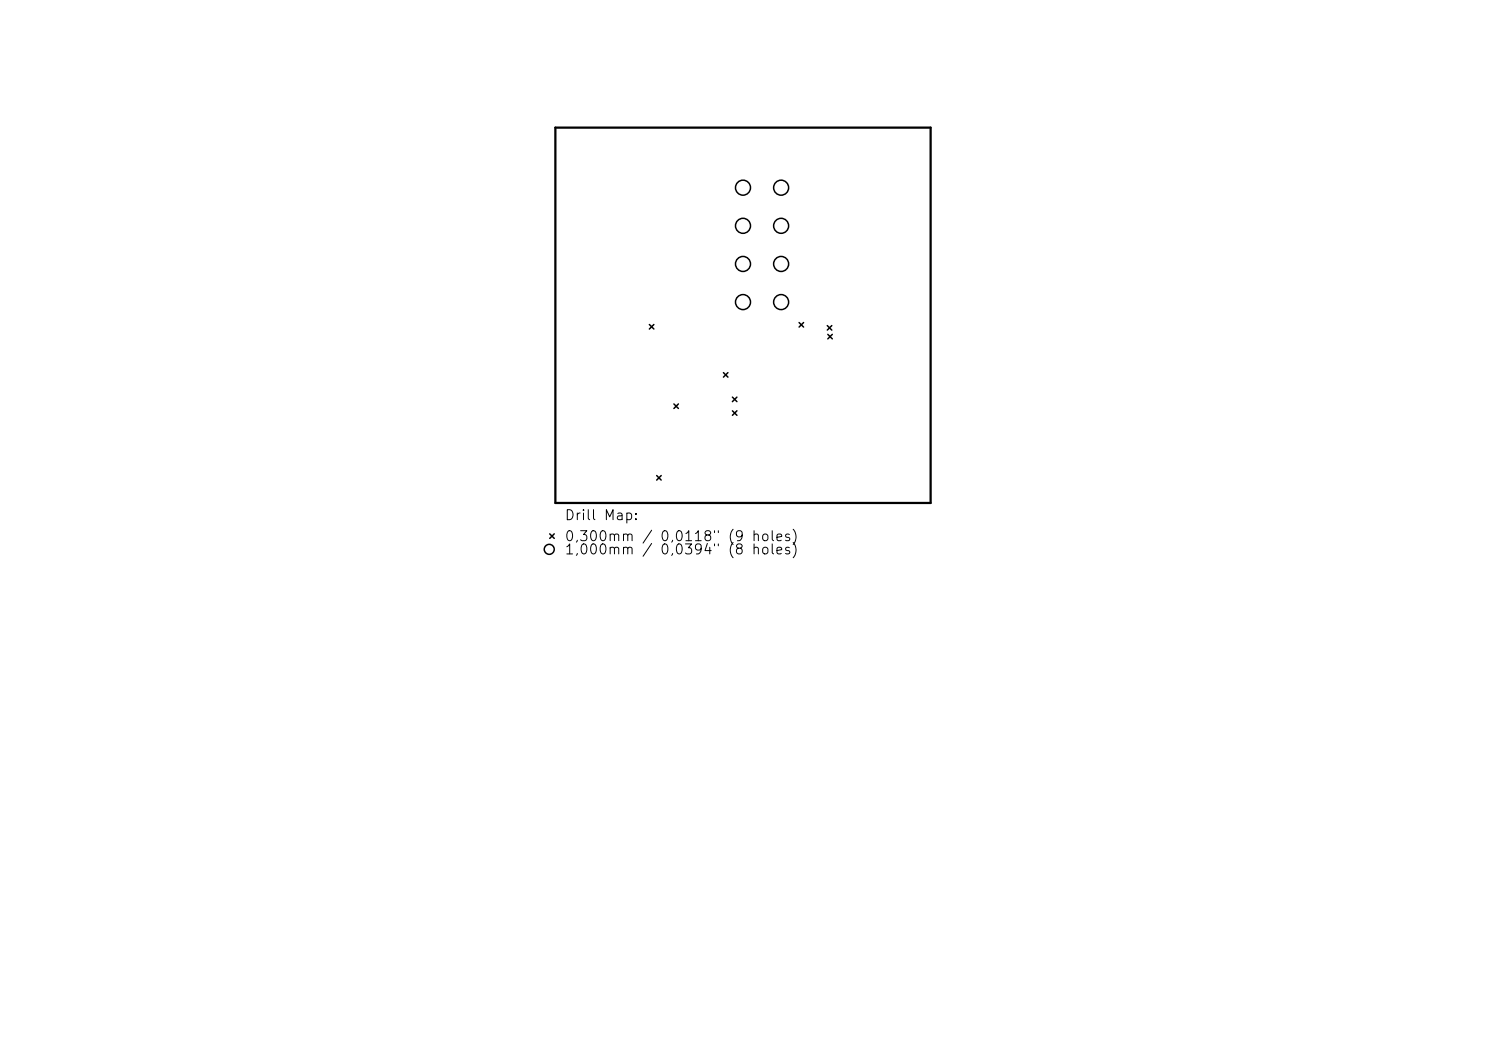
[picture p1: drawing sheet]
<svg xmlns="http://www.w3.org/2000/svg" width="297mm" height="210mm" viewBox="0 0 297 210" stroke-linecap="round" stroke-linejoin="round" font-family="sans-serif">
<defs><g id="words">
<g font-size="2">
<text x="112.7" y="104.4">Drill Map:</text>
<text x="112.7" y="108.6">0,300mm / 0,0118&quot; (9 holes)</text>
<text x="112.7" y="111.3">1,000mm</text>
<text x="131.8" y="111.3">0,0394&quot; (8</text>
</g>
</g></defs>
<path d="M111 25.5h75v75h-75z" fill="none" stroke="#000" stroke-width=".45"/>
<g fill="none" stroke="#000" stroke-width=".3">
<path d="M129.8 64.8l.9 .9M130.7 64.8l-.9 .9M144.6 74.5l.9 .9M145.5 74.5l-.9 .9M146.4 79.4l.9 .9M147.3 79.4l-.9 .9M159.7 64.4l.9 .9M160.6 64.4l-.9 .9M165.3 65.1l.9 .9M165.5 66.8l.9 .9M166.2 65.1l-.9 .9M166.4 66.8l-.9 .9"/>
<path d="M131.3 95l.9 .9M132.2 95l-.9 .9M134.7 80.7l.9 .9M135.6 80.7l-.9 .9M146.4 82.1l.9 .9M147.3 82.1l-.9 .9M109.9 106.7l.9 .9M110.8 106.7l-.9 .9"/>
<circle cx="148.5" cy="37.5" r="1.5"/>
<circle cx="156.1" cy="37.5" r="1.5"/>
<circle cx="148.5" cy="52.7" r="1.5"/>
<circle cx="148.5" cy="45.1" r="1.5"/>
<circle cx="156.1" cy="45.1" r="1.5"/>
<circle cx="156.1" cy="52.7" r="1.5"/>
<circle cx="148.5" cy="60.4" r="1.5"/>
<circle cx="156.1" cy="60.4" r="1.5"/>
<circle cx="109.8" cy="109.8" r="1"/>
</g>
<use href="#words"/>
</svg>
